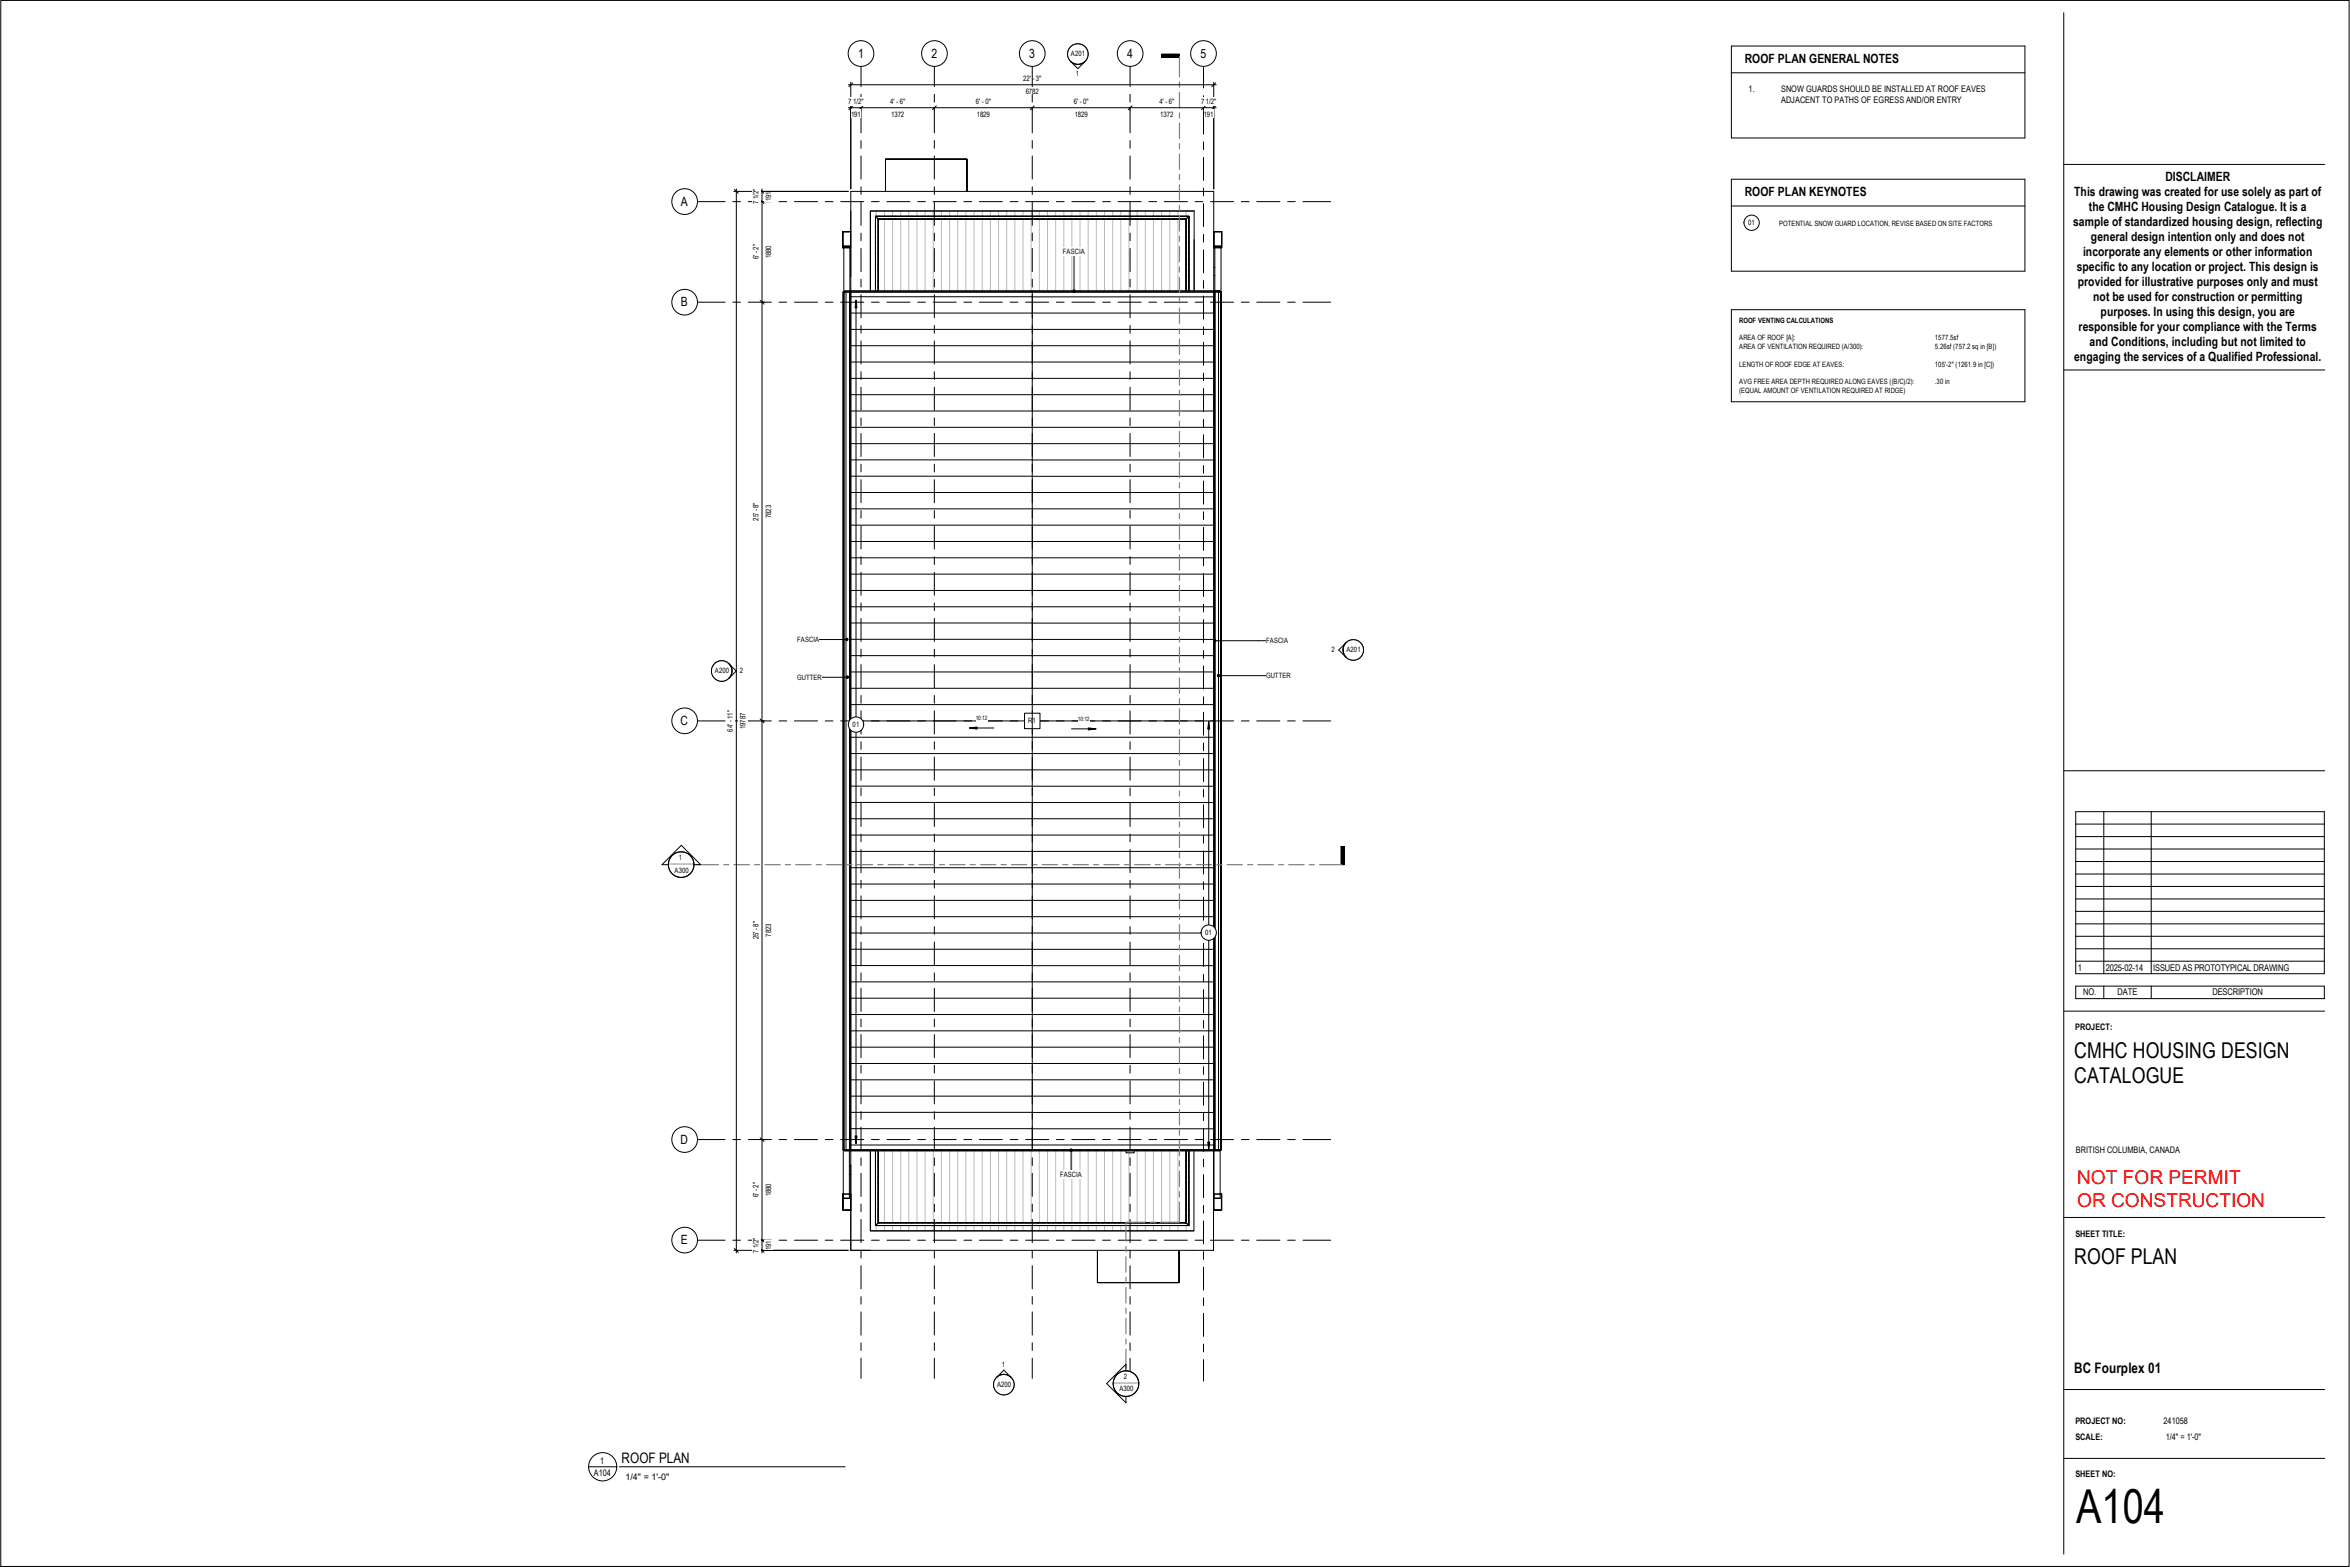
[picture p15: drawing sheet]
<svg xmlns="http://www.w3.org/2000/svg" width="914mm" height="610mm" viewBox="0 0 914 610" stroke-linecap="round" stroke-linejoin="round" font-family="sans-serif">
<defs><g id="words">
<text font-size="18.2" x="807.8" y="592.6">A104</text>
<g font-size="8.5">
<text x="807.1" y="411.5">CMHC HOUSING DESIGN</text>
<text x="807.1" y="421.2">CATALOGUE</text>
<text x="807.1" y="491.8">ROOF PLAN</text>
</g>
<g font-size="7.4" fill="#f00">
<text x="808.2" y="460.8">NOT FOR PERMIT</text>
<text x="808.2" y="469.7">OR CONSTRUCTION</text>
</g>
<g font-size="5.6">
<text x="807.1" y="534.2">BC Fourplex 01</text>
<text x="241.9" y="569.1">ROOF PLAN</text>
</g>
<g font-size="5">
<text x="842.6" y="70.6">DISCLAIMER</text>
<text x="807.1" y="76.4">This drawing was created for use solely as part of</text>
<text x="812.8" y="82.2">the CMHC Housing Design Catalogue. It is a</text>
<text x="806.7" y="88">sample of standardized housing design, reflecting</text>
<text x="813.6" y="93.9">general design intention only and does not</text>
<text x="810.5" y="99.7">incorporate any elements or other information</text>
<text x="808.1" y="105.5">specific to any location or project. This design is</text>
<text x="808.4" y="111.3">provided for illustrative purposes only and must</text>
<text x="814.5" y="117.1">not be used for construction or permitting</text>
<text x="817.4" y="122.9">purposes. In using this design, you are</text>
<text x="808.8" y="128.7">responsible for your compliance with the Terms</text>
<text x="813.1" y="134.5">and Conditions, including but not limited to</text>
<text x="807.1" y="140.4">engaging the services of a Qualified Professional.</text>
</g>
<g font-size="4.9">
<text x="333.9" y="22.4">1</text>
<text x="362.4" y="22.4">2</text>
<text x="400.5" y="22.4">3</text>
<text x="438.6" y="22.4">4</text>
<text x="467.1" y="22.4">5</text>
<text x="678.9" y="24.7">ROOF PLAN GENERAL NOTES</text>
<text x="678.9" y="76.3">ROOF PLAN KEYNOTES</text>
<text x="265" y="80.1">A</text>
<text x="265" y="119.2">B</text>
<text x="264.8" y="282.1">C</text>
<text x="264.8" y="445">D</text>
<text x="265" y="484.1">E</text>
</g>
<g font-size="3.6">
<text x="808.4" y="377.6">1</text>
<text x="819.4" y="377.6">2025-02-14</text>
<text x="837.8" y="377.6">ISSUED AS PROTOTYPICAL DRAWING</text>
<text x="810.6" y="387.3">NO.</text>
<text x="824" y="387.3">DATE</text>
<text x="860.9" y="387.3">DESCRIPTION</text>
</g>
<g font-size="3.5">
<text x="680.4" y="35.9">1.</text>
<text x="693.1" y="35.9">SNOW GUARDS SHOULD BE INSTALLED AT ROOF EAVES</text>
<text x="693.1" y="40">ADJACENT TO PATHS OF EGRESS AND/OR ENTRY</text>
<text x="807.5" y="400.7">PROJECT:</text>
<text x="807.8" y="448.4">BRITISH COLUMBIA, CANADA</text>
<text x="807.6" y="481">SHEET TITLE:</text>
<text x="807.6" y="553.9">PROJECT NO:</text>
<text x="841.9" y="553.9">241058</text>
<text x="807.6" y="560.4">SCALE:</text>
<text x="842.7" y="560.4">1/4&quot; = 1'-0&quot;</text>
<text x="233.5" y="569.7">1</text>
<text x="231.1" y="574.2">A104</text>
<text x="243.4" y="575.9">1/4&quot; = 1'-0&quot;</text>
<text x="807.6" y="574.7">SHEET NO:</text>
</g>
<g font-size="2.9">
<text x="398.1" y="31.6">22' - 3&quot;</text>
<text x="330.1" y="40.5">7 1/2&quot;</text>
<text x="346.4" y="40.5">4' - 6&quot;</text>
<text x="379.7" y="40.5">6' - 0&quot;</text>
<text x="399.1" y="36.4">6782</text>
<text x="417.8" y="40.5">6' - 0&quot;</text>
<text x="451.1" y="40.5">4' - 6&quot;</text>
<text x="467.3" y="40.5">7 1/2&quot;</text>
<text x="331.1" y="45.3">191</text>
<text x="346.8" y="45.3">1372</text>
<text x="380.1" y="45.3">1829</text>
<text x="418.2" y="45.3">1829</text>
<text x="451.5" y="45.3">1372</text>
<text x="468.4" y="45.3">191</text>
<text x="295.2" y="79.4" transform="rotate(-90 295.2 79.4)">7 1/2&quot;</text>
<text x="300" y="78.4" transform="rotate(-90 300 78.4)">191</text>
<text x="295.2" y="100.9" transform="rotate(-90 295.2 100.9)">6' - 2&quot;</text>
<text x="300" y="100.5" transform="rotate(-90 300 100.5)">1880</text>
<text x="295.2" y="202.6" transform="rotate(-90 295.2 202.6)">25' - 8&quot;</text>
<text x="300" y="201.5" transform="rotate(-90 300 201.5)">7823</text>
<text x="285.2" y="284.6" transform="rotate(-90 285.2 284.6)">64' - 11&quot;</text>
<text x="290" y="283.6" transform="rotate(-90 290 283.6)">19787</text>
<text x="295.2" y="365.5" transform="rotate(-90 295.2 365.5)">25' - 8&quot;</text>
<text x="300" y="364.4" transform="rotate(-90 300 364.4)">7823</text>
<text x="295.2" y="465.8" transform="rotate(-90 295.2 465.8)">6' - 2&quot;</text>
<text x="300" y="465.4" transform="rotate(-90 300 465.4)">1880</text>
<text x="295.2" y="487.4" transform="rotate(-90 295.2 487.4)">7 1/2&quot;</text>
<text x="300" y="486.3" transform="rotate(-90 300 486.3)">191</text>
</g>
<g font-size="2.8">
<text x="416.7" y="22">A201</text>
<text x="418.6" y="29.6">1</text>
<text x="680.2" y="87.5">01</text>
<text x="692.3" y="87.8">POTENTIAL SNOW GUARD LOCATION, REVISE BASED ON SITE FACTORS</text>
<text x="413.6" y="98.8">FASCIA</text>
<text x="676.7" y="125.5">ROOF VENTING CALCULATIONS</text>
<text x="676.7" y="132.3">AREA OF ROOF [A]:</text>
<text x="676.7" y="135.8">AREA OF VENTILATION REQUIRED (A/300):</text>
<text x="752.9" y="132.3">1577.5sf</text>
<text x="752.9" y="135.8">5.26sf (757.2 sq in [B])</text>
<text x="676.7" y="142.7">LENGTH OF ROOF EDGE AT EAVES:</text>
<text x="752.9" y="142.7">105'-</text>
<text x="758.1" y="142.7">2&quot; (1261.9 in [C])</text>
<text x="676.7" y="149.6">AVG FREE AREA DEPTH REQUIRED ALONG EAVES ((B/C)/2):</text>
<text x="752.9" y="149.6">.30 in</text>
<text x="676.7" y="153">(EQUAL AMOUNT OF VENTILATION REQUIRED AT RIDGE)</text>
<text x="310.2" y="249.7">FASCIA</text>
<text x="492.7" y="250.2">FASCIA</text>
<text x="518.2" y="253.8">2</text>
<text x="523.9" y="253.8">A201</text>
<text x="278.2" y="262">A200</text>
<text x="287.8" y="262">2</text>
<text x="492.7" y="263.8">GUTTER</text>
<text x="310.2" y="264.4">GUTTER</text>
<text x="400.1" y="281.3">R1</text>
<text x="331.8" y="282.8">01</text>
<text x="264.2" y="334.7">1</text>
<text x="262.5" y="339.4">A300</text>
<text x="468.9" y="363.7">01</text>
<text x="412.5" y="457.8">FASCIA</text>
<text x="389.8" y="531.9">1</text>
<text x="387.9" y="539.6">A200</text>
<text x="437.3" y="536.6">2</text>
<text x="435.6" y="541.3">A300</text>
</g>
<g font-size="2.3">
<text x="379.7" y="280.3">10:12</text>
<text x="419.4" y="280.6">10:12</text>
<text x="260" y="335.9">________</text>
<text x="433.1" y="537.8">________</text>
</g>
</g></defs>
<g fill="none" stroke="#000" stroke-width=".39">
<path d="M673.7 17.9h114.2v35.8h-114.2zM673.7 28.3h114.2M344.6 61.9h31.7v12.6v-12.6h-31.7v12.6zM673.7 69.7h114.2v35.8h-114.2zM328 90.2h3v6.1h-3zM328.3 95.8v.5h-.3v-6.1h3v6.1h-.3v-.5M328.3 95.8h2.4zM331 90.1h-3.1h3.1v6.3h-3.1v-6.3v6.3h.4v350.9M331 96.4h-.3v16.8M338.7 82.1h126h-126v31.1zM340.7 84.2h121.9h-121.9M340.7 85.9v.2"/>
<path d="M340.7 88v.2M340.7 90.1v.2M340.7 92.2v.2M340.7 94.4v.2M340.7 96.5v.2M340.7 98.6v.2M340.7 84.2l1 1M341.7 98.6h.1M341.7 96.5h.1M341.7 94.4v.2v-.2M341.7 92.2h.1M341.7 90.1h.1"/>
<path d="M341.7 88h.1M341.7 85.9v.2v-.2M341.7 85.2v28M341.7 85.2h119.8M342 84.2h.1M342.1 85.2h.1M344.1 84.2h.2M344.3 85.2h-.2h.2M346.2 84.2h.2M346.4 85.2h-.2h.2M348.4 84.2h.1M348.5 85.2h.1"/>
<path d="M350.5 84.2h.1M350.6 85.2h.1M352.6 84.2h.2M352.8 85.2h-.2h.2M354.7 84.2h.2M354.9 85.2h-.2h.2M356.9 84.2h.1M357 85.2h.1M359 84.2h.2M359.2 85.2h.1M361.1 84.2h.2M361.3 85.2h-.2h.2"/>
<path d="M363.2 84.2h.2M363.4 85.2h-.2h.2M365.4 84.2h.1M365.5 85.2h.1M367.5 84.2h.2M367.7 85.2h.1M369.6 84.2h.2M369.8 85.2h-.2h.2M371.7 84.2h.2M371.9 85.2h-.2h.2M373.9 84.2h.2M374.1 85.2h.1"/>
<path d="M376 84.2h.2M376.2 85.2h.1M378.1 84.2h.2M378.3 85.2h-.2h.2M380.2 84.2h.2M380.4 85.2h-.2h.2M382.4 84.2h.2M382.6 85.2h.1M384.5 84.2h.2M384.7 85.2h.1M386.6 84.2h.2M386.8 85.2h-.2h.2"/>
<path d="M388.7 84.2h.3M389 85.2h-.3h.3M390.9 84.2h.2M391.1 85.2h.1M393 84.2h.2M393.2 85.2h.1M395.1 84.2h.3M395.4 85.2h-.3h.3M397.3 84.2h.2M397.5 85.2h-.2h.2M399.4 84.2h.2M399.6 85.2h.1"/>
<path d="M401.5 84.2h.2M401.7 85.2h.1M403.6 84.2h.3M403.9 85.2h-.3h.3M405.8 84.2h.2M406 85.2h-.2h.2M407.9 84.2h.2M408.1 85.2h.1M410 84.2h.2M410.2 85.2h.1M412.2 84.2h.2M412.4 85.2h-.2h.2"/>
<path d="M414.3 84.2h.2M414.5 85.2h-.2h.2M416.4 84.2h.2M416.6 85.2h.1M418.5 84.2h.2M418.7 85.2h.1M420.7 84.2h.2M420.9 85.2h-.2h.2M422.8 84.2h.2M423 85.2h-.2h.2M424.9 84.2h.2M425.1 85.2h.1"/>
<path d="M427.1 84.2h.1M427.2 85.2h.1M429.2 84.2h.2M429.4 85.2h-.2h.2M431.3 84.2h.2M431.5 85.2h-.2h.2M433.5 84.2h.1M433.6 85.2h.1M435.6 84.2h.1M435.7 85.2h.1M437.7 84.2h.2M437.9 85.2h-.2h.2"/>
<path d="M439.8 84.2h.2M440 85.2h-.2h.2M442 84.2h.1M442.1 85.2h.1M444.1 84.2h.1M444.2 85.2h.1M446.2 84.2h.2M446.4 85.2h-.2h.2M448.3 84.2h.2M448.5 85.2h-.2h.2M450.5 84.2h.1M450.6 85.2h.1"/>
<path d="M452.6 84.2h.2M452.8 85.2h.1M454.7 84.2h.2M454.9 85.2h-.2h.2M456.8 84.2h.2M457 85.2h-.2h.2M459 84.2h.1M459.1 85.2h.1M461.1 84.2h.2M461.3 85.2h.1M461.5 86.1v-.2v.2M461.5 88.2h.1"/>
<path d="M461.5 90.3h.1M461.5 92.4h.1M461.5 94.6v-.2v.2M461.5 96.7h.1M461.5 98.8h.1M461.5 85.2v28M462.6 84.2v29v-29M462.6 85.9v.2M462.6 88v.2M462.6 90.1v.2M462.6 92.2v.2M462.6 94.4v.2"/>
<path d="M462.6 96.5v.2M462.6 98.6v.2M462.6 84.2l-1.1 1M464.7 82.1v31.1M472.3 90.1h3.1h-3.1v6.3h3.1v-6.3v6.3h-.3v17.2M472.3 96.4h.4v16.8M472.4 90.2h2.9v6.1h-2.9zM472.7 95.8v.5h-.3v-6.1h2.9v6.1h-.2v-.5M472.7 95.8h2.4zM673.7 80.1h114.2M328 113.6h.8zM328 113.6v333.7"/>
<path d="M328.4 113.6v333.7M329.2 113.6h1.5v333.7h-1.5zM330.6 113.6v333.7M331 113.6h70.7v333.7h-70.7zM331 115.4l141.3 .1M331 113.6v333.7h-.3M340.7 113.2v-29v29M340.7 100.8v.1M340.7 102.9v.2M340.7 105v.2M340.7 107.1v.2M340.7 109.3v.1"/>
<path d="M340.7 111.4v.2M341.7 111.4v.2v-.2M341.7 109.3h.1M341.7 107.1h.1M341.7 105h.1M341.7 102.9v.2v-.2M341.7 100.8h.1M461.5 100.9h.1M461.5 103.1v-.2v.2M461.5 105.2h.1M461.5 107.3h.1M461.5 109.4h.1"/>
<path d="M461.5 111.6v-.2v.2M462.6 100.8v.1M462.6 102.9v.2M462.6 105v.2M462.6 107.1v.2M462.6 109.3v.1M462.6 111.4v.2M472.3 113.2v-38.7h-141.3v38.7M472.3 113.6v333.7M472.3 104h.4M472.3 107.2h.4M472.7 113.2h2h-73v.4h70.6v333.7h-70.6h73v.4h-146.1h73.1v-.4h-73.1v.4"/>
<path d="M472.7 113.6h1.4v333.7h-1.4zM472.7 113.2h-144.1v.4h146.1v-.4M474.4 113.6h.8h-.7M474.9 113.6v333.7M475 113.6v333.7M475.2 113.6v333.7M331 121.8h141.3M331 128.1h141.3M331 134.5h141.3M673.7 120.5h114.2v35.8h-114.2zM331 140.8h141.3M331 147.2h141.3"/>
<path d="M331 153.5h141.3M331 159.9h141.3M331 166.2h141.3M331 172.6h141.3M331 178.9h70.7M401.7 178.9h70.6M331 185.3h70.7M331 191.6h141.3M331 198h141.3M401.7 185.3h70.6M331 204.3h141.3M331 210.7h141.3"/>
<path d="M331 217h141.3M331 223.4h141.3M331 229.7h141.3M331 236.1h141.3M331 242.4h70.7M331 248.7l141.3 .1M331 255.1h141.3M401.7 242.4h70.6M331 261.4h141.3M331 267.8h141.3M331 274.1h141.3M331 280.5h141.3"/>
<path d="M331 286.8h141.3M331 293.2h141.3M331 299.5h141.3M331 305.8l141.3 .1M331 312.2h141.3M331 318.5h141.3M331 324.9h141.3M331 331.2h141.3M331 337.6h141.3M331 343.9h141.3M331 350.3h141.3M331 356.6h141.3"/>
<path d="M331 363h141.3M331 369.3h70.7M331 375.6h70.7M401.7 375.7h70.6M401.7 369.3h70.6M331 382h141.3M331 388.3h141.3M331 394.7h141.3M331 401h141.3M331 407.4h141.3M331 413.7h141.3M331 420.1h141.3"/>
<path d="M331 426.4h141.3M331 432.7h70.7M331 439.1h141.3M401.7 432.8h70.6M328 447.3h.9zM328.1 447.3v18.9M330.5 456.9h.5M330.5 447.7v18.5M330.5 453.7h.5M331 445.4h141.3M331 447.7v38.7h141.2M340.7 447.7v29.1"/>
<path d="M341.7 449.5v-.2v.2M341.7 451.7v-.3v.3M341.7 453.8h.1M341.7 455.9h.1M341.7 458v-.2v.2M341.7 447.7v28M438.2 447.7v.8h3.1v-.8M461.5 460v.2v-.2M461.5 457.8v.2v-.2M461.5 455.7h.1M461.5 453.6h.1M461.5 451.4v.3v-.3"/>
<path d="M461.5 449.3v.2v-.2M461.5 447.7v28M462.6 447.7v29.1M464.6 447.7v31.1h-125.9v-31.1v31.1h125.9M472.2 447.7v38.7v-38.7M472.4 447.7v18.5M474.4 447.3h.8h-.7M474.8 447.3v18.9M328 464.6h3v6.1h-3zM328.1 464.5h3v6.3h-3.1v-6.3v6.3h3M328.1 466.2h2.4zM330.5 464.6h.5v6.1h-3l.1-6.1"/>
<path d="M330.5 464.5h.5M340.7 476.8h121.9M341.7 475.7h119.8M341.7 460.2v-.2v.2M341.7 462.3h.1M341.7 464.4h.1M341.7 466.5h.1M341.7 468.7v-.2v.2M341.7 470.8h.1M341.7 472.9h.1M341.7 475h.1M341.7 475.7l-1 1.1"/>
<path d="M342.1 475.7h.1M344.3 475.7h-.2h.2M346.4 475.7h-.2h.2M348.5 475.7h.1M350.6 475.7h.1M352.8 475.7h-.2h.2M354.9 475.7h-.2h.2M357 475.7h.1M359.2 475.7h.1M361.3 475.7h-.2h.2M363.4 475.7h-.2h.2M365.5 475.7h.1"/>
<path d="M367.7 475.7h.1M369.8 475.7h-.2h.2M371.9 475.7h-.2h.2M374.1 475.7h.1M376.2 475.7h.1M378.3 475.7h-.2h.2M380.4 475.7h-.2h.2M382.6 475.7h.1M384.7 475.7h.1M386.8 475.7h-.2h.2M389 475.7h-.3h.3M391.1 475.7h.1"/>
<path d="M393.2 475.7h.1M395.4 475.7h-.3h.3M397.5 475.7h-.2h.2M399.6 475.7h.1M401.7 475.7h.1M403.9 475.7h-.3h.3M406 475.7h-.2h.2M408.1 475.7h.1M410.2 475.7h.1M412.4 475.7h-.2h.2M414.5 475.7h-.2h.2M416.6 475.7h.1"/>
<path d="M418.7 475.7h.1M420.9 475.7h-.2h.2M423 475.7h-.2h.2M425.1 475.7h.1M427.2 475.7h.1M429.4 475.7h-.2h.2M431.5 475.7h-.2h.2M433.6 475.7h.1M435.7 475.7h.1M437.9 475.7h-.2h.2M440 475.7h-.2h.2M442.1 475.7h.1"/>
<path d="M444.2 475.7h.1M446.4 475.7h-.2h.2M448.5 475.7h-.2h.2M450.6 475.7h.1M452.8 475.7h.1M454.9 475.7h-.2h.2M457 475.7h-.2h.2M459.1 475.7h.1M461.3 475.7h.1M461.5 474.9h.1M461.5 472.7h.1M461.5 470.6h.1"/>
<path d="M461.5 468.5v.2v-.2M461.5 466.3h.1M461.5 464.2h.1M461.5 462.1h.1M461.5 475.7l1.1 1.1M472.3 464.6h3v6.1h-3zM472.4 466.2h2.4zM472.4 464.5h-.2v6.3h3.2v-6.3v6.3h-3.2v-6.3h3.2h-.6M474.8 464.6h.5v6.1h-3l.1-6.1M427 486.4v12.6h31.8v-12.6v12.6h-31.8z"/>
<circle cx="526.6" cy="252.8" r="4"/>
</g>
<g fill="none" stroke="#b9b9b9" stroke-width=".39">
<path d="M341 82.1v2.1M344.1 82.1v2.1M344.1 85.2v28M347.3 82.1v2.1M347.3 85.2v28M350.5 82.1v2.1M350.5 85.2v28M353.6 82.1v2.1M353.6 85.2v28M356.8 82.1v2.1M356.8 85.2v28M360 82.1v2.1"/>
<path d="M360 85.2v28M363.1 82.1v2.1M363.1 85.2v28M366.3 82.1v2.1M366.3 85.2v28M369.5 82.1v2.1M369.5 85.2v28M372.7 82.1v2.1M372.7 85.2v28M375.8 82.1v2.1M375.8 85.2v28M379 82.1v2.1"/>
<path d="M379 85.2v28M382.2 82.1v2.1M382.2 85.2v28M385.4 82.1v2.1M385.4 85.2v28M388.5 82.1v2.1M388.5 85.2v28M391.7 82.1v2.1M391.7 85.2v28M394.9 82.1v2.1M394.9 85.2v28M398.1 82.1v2.1"/>
<path d="M398.1 85.2v28M401.2 82.1v2.1M401.2 85.2v28M404.4 82.1v2.1M404.4 85.2v28M407.6 82.1v2.1M407.6 85.2v28M410.8 82.1v2.1M410.8 85.2v28M413.9 82.1v2.1M413.9 85.2v28M417.1 82.1v2.1"/>
<path d="M417.1 85.2v28M420.2 82.1v2.1M420.2 85.2v28M423.4 82.1v2.1M423.4 85.2v28M426.6 82.1v2.1M426.6 85.2v28M429.8 82.1v2.1M429.8 85.2v28M432.9 82.1v2.1M432.9 85.2v28M436.1 82.1v2.1"/>
<path d="M436.1 85.2v28M439.3 82.1v2.1M439.3 85.2v28M442.5 82.1v2.1M442.5 85.2v28M445.6 82.1v2.1M445.6 85.2v28M448.8 82.1v2.1M448.8 85.2v28M452 82.1v2.1M452 85.2v28M455.2 82.1v2.1"/>
<path d="M455.2 85.2v28M458.3 82.1v2.1M458.3 85.2v28M461.5 82.1v2.1M461.5 85.2v28M344.1 447.7v28M347.3 447.7v28M350.5 447.7v28M353.6 447.7v28M356.8 447.7v28M360 447.7v28M363.1 447.7v28"/>
<path d="M366.3 447.7v28M369.5 447.7v28M372.7 447.7v28M375.8 447.7v28M379 447.7v28M382.2 447.7v28M385.4 447.7v28M388.5 447.7v28M391.7 447.7v28M394.9 447.7v28M398.1 447.7v28M401.2 447.7v28"/>
<path d="M404.4 447.7v28M407.6 447.7v28M410.8 447.7v28M413.9 447.7v28M417.1 447.7v28M420.2 447.7v28M423.4 447.7v28M426.6 447.7v28M429.8 447.7v28M432.9 447.7v28M436.1 447.7v28M439.3 447.7v28"/>
<path d="M442.5 447.7v28M445.6 447.7v28M448.8 447.7v28M452 447.7v28M455.2 447.7v28M458.3 447.7v28M461.5 447.7v28M341 476.8v2M344.1 476.8v2M347.3 476.8v2M350.5 476.8v2M353.6 476.8v2"/>
<path d="M356.8 476.8v2M360 476.8v2M363.1 476.8v2M366.3 476.8v2M369.5 476.8v2M372.7 476.8v2M375.8 476.8v2M379 476.8v2M382.2 476.8v2M385.4 476.8v2M388.5 476.8v2M391.7 476.8v2"/>
<path d="M394.9 476.8v2M398.1 476.8v2M401.2 476.8v2M404.4 476.8v2M407.6 476.8v2M410.8 476.8v2M413.9 476.8v2M417.1 476.8v2M420.2 476.8v2M423.4 476.8v2M426.6 476.8v2M429.8 476.8v2"/>
<path d="M432.9 476.8v2M436.1 476.8v2M439.3 476.8v2M442.5 476.8v2M445.6 476.8v2M448.8 476.8v2M452 476.8v2M455.2 476.8v2M458.3 476.8v2M461.5 476.8v2"/>
</g>
<path d="M522.6 248.8h8v8h-8z" fill="#fff"/>
<circle cx="526.6" cy="252.9" r="4" fill="none" stroke="#000" stroke-width=".39"/>
<path d="M523.9 251.2h5.6v3.4h-5.6z" fill="#fff"/>
<path d="M523.7 255.6a4 4 0 0 1 0-5.6l-2.8 2.9 2.8 2.8" fill="none" stroke="#000" stroke-width=".39"/>
<path d="M518.2 251.2h1.3v3.4h-1.3z" fill="#fff"/>
<circle cx="419.4" cy="21" r="4" fill="none" stroke="#000" stroke-width=".39"/>
<path d="M415.4 17.1h8v7.9h-8z" fill="#fff"/>
<circle cx="419.4" cy="21" r="4" fill="none" stroke="#000" stroke-width=".39"/>
<path d="M416.7 19.3h5.6v3.5h-5.6z" fill="#fff"/>
<path d="M416.6 23.8a3.9 3.9 0 0 0 5.6 0l-2.8 2.9z" fill="none" stroke="#000" stroke-width=".39"/>
<path d="M418.6 27h1.3v3.4h-1.3z" fill="#fff"/>
<circle cx="390.6" cy="538.6" r="4" fill="none" stroke="#000" stroke-width=".39"/>
<path d="M386.6 534.7h8v7.9h-8z" fill="#fff"/>
<circle cx="390.6" cy="538.7" r="4" fill="none" stroke="#000" stroke-width=".39"/>
<path d="M387.9 537h5.6v3.4h-5.6z" fill="#fff"/>
<path d="M387.8 535.8a4 4 0 0 1 5.6 0M387.8 535.9l2.8-2.9 2.8 2.9" fill="none" stroke="#000" stroke-width=".39"/>
<path d="M389.8 529.3h1.4v3.4h-1.4z" fill="#fff"/>
<circle cx="280.8" cy="261" r="4" fill="none" stroke="#000" stroke-width=".39"/>
<path d="M276.8 257h8v8h-8z" fill="#fff"/>
<circle cx="280.8" cy="261" r="4" fill="none" stroke="#000" stroke-width=".39"/>
<path d="M278.2 259.3h5.5v3.5h-5.5z" fill="#fff"/>
<path d="M283.6 258.2a3.9 3.9 0 0 1 0 5.6M283.6 258.2l2.9 2.8-2.9 2.9" fill="none" stroke="#000" stroke-width=".39"/>
<path d="M287.8 259.4h1.3v3.4h-1.3z" fill="#fff"/>
<circle cx="335" cy="20.8" r="5" fill="none" stroke="#000" stroke-width=".39"/>
<path d="M333.9 17.9h2.2v5.8h-2.2z" fill="#fff"/>
<g fill="none" stroke="#000" stroke-width=".39">
<path d="M335 25.8v7.9M335 36.7v3M335 42.7v9M335 54.7v3M335 60.7v9M335 72.7v2.9M335 78.7v9M335 90.7v2.9M335 96.6v9.1M335 108.6v3M335 114.6v9.1M335 126.6v3"/>
<path d="M335 132.6v9M335 144.6v3M335 150.6v9M335 162.6v3M335 168.6v9M335 180.6v3M335 186.6v9M335 198.6v3M335 204.6v9M335 216.6v3M335 222.6v9M335 234.6v3"/>
<path d="M335 240.6v9M335 252.6v3M335 258.5v9M335 270.6v3M335 276.5v9M335 288.5v3M335 294.5v9M335 306.5v3M335 312.5v9M335 324.5v3M335 330.5v9M335 342.5v3"/>
<path d="M335 348.5v9M335 360.5v3M335 366.5v9M335 378.5v3M335 384.5v8.9M335 396.5v3M335 402.5v8.9M335 414.4v3M335 420.5v8.9M335 432.4v3M335 438.4v9M335 450.4v3"/>
<path d="M335 456.4v9M335 468.4v3M335 474.4v9M335 486.4v3M335 492.4v9M335 504.4v3M335 510.4v9M335 522.4v3M335 528.4v7.8"/>
<circle cx="363.6" cy="20.8" r="5"/>
</g>
<path d="M362.4 17.9h2.3v5.8h-2.3z" fill="#fff"/>
<g fill="none" stroke="#000" stroke-width=".39">
<path d="M363.6 25.8v7.9M363.6 36.7v3M363.6 42.7v9M363.6 54.7v3M363.6 60.7v9M363.6 72.7v2.9M363.6 78.7v9M363.6 90.7v2.9M363.6 96.6v9.1M363.6 108.6v3M363.6 114.6v9.1M363.6 126.6v3"/>
<path d="M363.6 132.6v9M363.6 144.6v3M363.6 150.6v9M363.6 162.6v3M363.6 168.6v9M363.6 180.6v3M363.6 186.6v9M363.6 198.6v3M363.6 204.6v9M363.6 216.6v3M363.6 222.6v9M363.6 234.6v3"/>
<path d="M363.6 240.6v9M363.6 252.6v3M363.6 258.5v9M363.6 270.6v3M363.6 276.5v9M363.6 288.5v3M363.6 294.5v9M363.6 306.5v3M363.6 312.5v9M363.6 324.5v3M363.6 330.5v9M363.6 342.5v3"/>
<path d="M363.6 348.5v9M363.6 360.5v3M363.6 366.5v9M363.6 378.5v3M363.6 384.5v8.9M363.6 396.5v3M363.6 402.5v8.9M363.6 414.4v3M363.6 420.5v8.9M363.6 432.4v3M363.6 438.4v9M363.6 450.4v3"/>
<path d="M363.6 456.4v9M363.6 468.4v3M363.6 474.4v9M363.6 486.4v3M363.6 492.4v9M363.6 504.4v3M363.6 510.4v9M363.6 522.4v3M363.6 528.4v7.8"/>
<circle cx="439.8" cy="20.8" r="5"/>
</g>
<path d="M438.6 17.9h2.2v5.8h-2.2z" fill="#fff"/>
<g fill="none" stroke="#000" stroke-width=".39">
<path d="M439.7 25.8v7.9M439.7 36.7v3M439.7 42.7v9M439.7 54.7v3M439.7 60.7v9M439.7 72.7v2.9M439.7 78.7v9M439.7 90.7v2.9M439.7 96.6v9.1M439.7 108.6v3M439.7 114.6v9.1M439.7 126.6v3"/>
<path d="M439.7 132.6v9M439.7 144.6v3M439.7 150.6v9M439.7 162.6v3M439.7 168.6v9M439.7 180.6v3M439.7 186.6v9M439.7 198.6v3M439.7 204.6v9M439.7 216.6v3M439.7 222.6v9M439.7 234.6v3"/>
<path d="M439.7 240.6v9M439.7 252.6v3M439.7 258.5v9M439.7 270.6v3M439.7 276.5v9M439.7 288.5v3M439.7 294.5v9M439.7 306.5v3M439.7 312.5v9M439.7 324.5v3M439.7 330.5v9M439.7 342.5v3"/>
<path d="M439.7 348.5v9M439.7 360.5v3M439.7 366.5v9M439.7 378.5v3M439.7 384.5v8.9M439.7 396.5v3M439.7 402.5v8.9M439.7 414.4v3M439.7 420.5v8.9M439.7 432.4v3M439.7 438.4v9M439.7 450.4v3"/>
<path d="M439.7 456.4v9M439.7 468.4v3M439.7 474.4v9M439.7 486.4v3M439.7 492.4v9M439.7 504.4v3M439.7 510.4v9M439.7 522.4v3M439.7 528.4v7.8"/>
<circle cx="468.3" cy="20.8" r="5"/>
</g>
<path d="M467.1 17.9h2.2v5.8h-2.2z" fill="#fff"/>
<g fill="none" stroke="#000" stroke-width=".39">
<path d="M468.3 25.8v8.4M468.3 37.2v3M468.3 43.2v9M468.3 55.2v3M468.3 61.2v9M468.3 73.2v3M468.3 79.2v9M468.3 91.2v3M468.3 97.2v9M468.3 109.2v3M468.3 115.1v9.1M468.3 127.2v3"/>
<path d="M468.3 133.1v9.1M468.3 145.2v2.9M468.3 151.1v9M468.3 163.2v2.9M468.3 169.1v9M468.3 181.1v3M468.3 187.1v9M468.3 199.1v3M468.3 205.1v9M468.3 217.1v3M468.3 223.1v9M468.3 235.1v3"/>
<path d="M468.3 241.1v9M468.3 253.1v3M468.3 259.1v9M468.3 271.1v3M468.3 277.1v8.9M468.3 289.1v3M468.3 295.1v8.9M468.3 307v3M468.3 313.1v8.9M468.3 325v3M468.3 331v9M468.3 343v3"/>
<path d="M468.3 349v9M468.3 361v3M468.3 367v9M468.3 379v3M468.3 385v9M468.3 397v3M468.3 403v9M468.3 415v3M468.3 421v9M468.3 432.9v3M468.3 439v8.9M468.3 450.9v3"/>
<path d="M468.3 456.9v9M468.3 468.9v3M468.3 474.9v9M468.3 486.9v3M468.3 492.9v9M468.3 504.9v3M468.3 510.9v9M468.3 522.9v3M468.3 528.9v8.4"/>
<circle cx="266.4" cy="78.4" r="5"/>
</g>
<path d="M265 75.5h2.7v5.8h-2.7z" fill="#fff"/>
<g fill="none" stroke="#000" stroke-width=".39">
<path d="M271.4 78.4h10.8M285.2 78.4h2.9M291.1 78.4h9M303.1 78.4h3M309.1 78.4h9M321.1 78.4h3M327.1 78.4h9M339.1 78.4h3M345.1 78.4h9M357.1 78.4h3M363.1 78.4h9M375.1 78.4h3"/>
<path d="M381.1 78.4h9M393.1 78.4h3M399.1 78.4h9M411.1 78.4h3M417.1 78.4h8.9M429 78.4h3.1M435.1 78.4h8.9M447 78.4h3M453 78.4h9M465 78.4h3M471 78.4h9M483 78.4h3"/>
<path d="M489 78.4h9M501 78.4h3M507 78.4h10.8"/>
<circle cx="266.4" cy="117.6" r="5"/>
</g>
<path d="M265 114.7h2.7v5.8h-2.7z" fill="#fff"/>
<g fill="none" stroke="#000" stroke-width=".39">
<path d="M271.4 117.6h10.8M285.2 117.6h2.9M291.1 117.6h9M303.1 117.6h3M309.1 117.6h9M321.1 117.6h3M327.1 117.6h9M339.1 117.6h3M345.1 117.6h9M357.1 117.6h3M363.1 117.6h9M375.1 117.6h3"/>
<path d="M381.1 117.6h9M393.1 117.6h3M399.1 117.6h9M411.1 117.6h3M417.1 117.6h8.9M429 117.6h3.1M435.1 117.6h8.9M447 117.6h3M453 117.6h9M465 117.6h3M471 117.6h9M483 117.6h3"/>
<path d="M489 117.6h9M501 117.6h3M507 117.6h10.8"/>
<circle cx="266.4" cy="280.4" r="5"/>
</g>
<path d="M264.8 277.5h2.9v5.8h-2.9z" fill="#fff"/>
<g fill="none" stroke="#000" stroke-width=".39">
<path d="M271.4 280.5h10.8M285.2 280.5h2.9M291.1 280.5h9M303.1 280.5h3M309.1 280.5h9M321.1 280.5h3M327.1 280.5h9M339.1 280.5h3M345.1 280.5h9M357.1 280.5h3M363.1 280.5h9M375.1 280.5h3"/>
<path d="M381.1 280.5h9M393.1 280.5h3M399.1 280.5h9M411.1 280.5h3M417.1 280.5h8.9M429 280.5h3.1M435.1 280.5h8.9M447 280.5h3M453 280.5h9M465 280.5h3M471 280.5h9M483 280.5h3"/>
<path d="M489 280.5h9M501 280.5h3M507 280.5h10.8"/>
<circle cx="266.4" cy="443.3" r="5"/>
</g>
<path d="M264.8 440.4h2.9v5.8h-2.9z" fill="#fff"/>
<g fill="none" stroke="#000" stroke-width=".39">
<path d="M271.4 443.3h10.8M285.2 443.3h2.9M291.1 443.3h9M303.1 443.3h3M309.1 443.3h9M321.1 443.3h3M327.1 443.3h9M339.1 443.3h3M345.1 443.3h9M357.1 443.3h3M363.1 443.3h9M375.1 443.3h3"/>
<path d="M381.1 443.3h9M393.1 443.3h3M399.1 443.3h9M411.1 443.3h3M417.1 443.3h8.9M429 443.3h3.1M435.1 443.3h8.9M447 443.3h3M453 443.3h9M465 443.3h3M471 443.3h9M483 443.3h3"/>
<path d="M489 443.3h9M501 443.3h3M507 443.3h10.8"/>
<circle cx="266.4" cy="482.4" r="5"/>
</g>
<path d="M265 479.6h2.7v5.8h-2.7z" fill="#fff"/>
<g fill="none" stroke="#000" stroke-width=".39">
<path d="M452 21h6.9v1.2h-6.9zM271.4 482.5h10.8M285.2 482.5h2.9M291.1 482.5h9M303.1 482.5h3M309.1 482.5h9M321.1 482.5h3M327.1 482.5h9M339.1 482.5h3M345.1 482.5h9M357.1 482.5h3M363.1 482.5h9"/>
<path d="M375.1 482.5h3M381.1 482.5h9M393.1 482.5h3M399.1 482.5h9M411.1 482.5h3M417.1 482.5h8.9M429 482.5h3.1M435.1 482.5h8.9M447 482.5h3M453 482.5h9M465 482.5h3M471 482.5h9"/>
<path d="M483 482.5h3M489 482.5h9M501 482.5h3M507 482.5h10.8"/>
</g>
<path d="M452 21h6.9v1.2h-6.9z" fill="#000"/>
<g fill="none" stroke="#7f7f7f" stroke-width=".47">
<path d="M458.9 22v7.9M458.9 31.9v2M458.9 35.9v6M458.9 43.9v2M458.9 47.9v6M458.9 55.9v2M458.9 59.9v6M458.9 67.9v1.9M458.9 71.9v6M458.9 79.9v2M458.9 83.9v6M458.9 91.9v2"/>
<path d="M458.9 95.8v6.1M458.9 103.8v2M458.9 107.9v5.9M458.9 115.8v2.1M458.9 119.8v6M458.9 127.8v2M458.9 131.8v6M458.9 139.8v2M458.9 143.8v6M458.9 151.8v2M458.9 155.8v6M458.9 163.8v2"/>
<path d="M458.9 167.8v6M458.9 175.8v2M458.9 179.8v6M458.9 187.8v2M458.9 191.8v6M458.9 199.8v2M458.9 203.8v6M458.9 211.8v2M458.9 215.8v6M458.9 223.8v2M458.9 227.8v6M458.9 235.8v1.9"/>
<path d="M458.9 239.8v5.9M458.9 247.7v2.1M458.9 251.8v6M458.9 259.8v1.9M458.9 263.7v6M458.9 271.7v2M458.9 275.7v6M458.9 283.7v2M458.9 287.7v6M458.9 295.7v2M458.9 299.7v6M458.9 307.7v2"/>
<path d="M458.9 311.7v6M458.9 319.7v2M458.9 323.7v6M458.9 331.7v2M458.9 335.7v6M458.9 343.7v2M458.9 347.7v6M458.9 355.7v2M458.9 359.7v6M458.9 367.7v2M458.9 371.7v6M458.9 379.7v2"/>
<path d="M458.9 383.7v6M458.9 391.7v2M458.9 395.6v6.1M458.9 403.6v2M458.9 407.7v5.9M458.9 415.6v2.1M458.9 419.7v5.9M458.9 427.7v1.9M458.9 431.6v6M458.9 439.6v2M458.9 443.6v6M458.9 451.6v2"/>
<path d="M458.9 455.6v6M445.5 475.5h-7.4v7.4M447.5 475.5h2M458.9 463.6v2M458.9 467.6v7.9h-7.4M438.1 484.9v2M438.1 488.9v6M438.1 496.9v2M438.1 500.9v6M438.1 508.9v2M438.1 512.9v6M438.1 520.9v2"/>
<path d="M438.1 524.9v7.4"/>
</g>
<path d="M433.1 533.3h10v9.9h-10z" fill="#fff"/>
<g fill="none" stroke="#000" stroke-width=".39">
<path d="M521.8 329.4h1.2v7h-1.2zM438.1 533.3v-2.6l-7.5 7.5 7.5 7.5v-2.4"/>
<circle cx="438.1" cy="538.3" r="5"/>
</g>
<path d="M521.8 329.4h1.2v7h-1.2z" fill="#000"/>
<g fill="none" stroke="#7f7f7f" stroke-width=".47">
<path d="M271 336.4h8.6M281.6 336.4h2M285.6 336.4h6M293.6 336.4h2M297.6 336.4h6M305.6 336.4h2M309.6 336.4h6M317.6 336.4h2M321.6 336.4h6M329.6 336.4h2M333.5 336.4h6.1M341.5 336.4h2.1"/>
<path d="M345.6 336.4h5.9M353.6 336.4h2M357.5 336.4h6.1M365.5 336.4h2M369.5 336.4h6M377.5 336.4h2M381.6 336.4h5.9M389.5 336.4h2M393.5 336.4h6M401.5 336.4h2M405.5 336.4h6M413.5 336.4h2"/>
<path d="M417.5 336.4h6M425.5 336.4h2M429.5 336.4h6M437.5 336.4h2M441.5 336.4h6M449.5 336.4h2M453.5 336.4h6M461.5 336.4h2M465.5 336.4h6M473.5 336.4h2M477.5 336.4h5.9M485.5 336.4h2"/>
<path d="M489.5 336.4h6M497.5 336.4h1.9M501.4 336.4h6M509.4 336.4h2M513.5 336.4h8.5"/>
</g>
<path d="M260.1 331.4h9.9v9.9h-9.9z" fill="#fff"/>
<g fill="none" stroke="#000" stroke-width=".39">
<path d="M260.1 336.4h-2.5l7.5-7.6 7.5 7.6h-2.6"/>
<circle cx="265" cy="336.4" r="5"/>
<circle cx="265.1" cy="336.3" r="5"/>
</g>
<path d="M398.7 277.5h6v6h-6z" fill="#fff"/>
<g fill="none" stroke="#000" stroke-width=".39">
<path d="M472.7 249.3h20M398.7 277.5h6v6h-6z"/>
<circle cx="472.7" cy="249.3" r=".5"/>
</g>
<circle cx="472.7" cy="249.3" r=".5" fill="#000"/>
<path d="M492.7 247.6h8.5v3.4h-8.5z" fill="#fff"/>
<circle cx="329.5" cy="248.8" r=".5" fill="#000"/>
<g fill="none" stroke="#000" stroke-width=".39">
<path d="M318.8 248.8h10.6"/>
<circle cx="329.5" cy="248.8" r=".5"/>
</g>
<path d="M310.2 247.1h8.5v3.4h-8.5z" fill="#fff"/>
<circle cx="416.8" cy="447.5" r=".5" fill="#000"/>
<g fill="none" stroke="#000" stroke-width=".39">
<path d="M416.8 447.5v7.7"/>
<circle cx="416.8" cy="447.5" r=".5"/>
</g>
<path d="M412.5 455.2h8.5v3.4h-8.5z" fill="#fff"/>
<circle cx="417.9" cy="113.3" r=".51" fill="#000"/>
<g fill="none" stroke="#000" stroke-width=".39">
<path d="M417.9 99.7v13.6"/>
<circle cx="417.9" cy="113.3" r=".51"/>
</g>
<g fill="#fff">
<path d="M413.6 96.2h8.5v3.5h-8.5z"/>
<path d="M379.7 278.3h4.5v2.5h-4.5z"/>
</g>
<path d="M377.2 283.2l3-.4v.8z" fill="#000"/>
<path d="M377.2 283.2l3-.4v.8zM377.2 283.2h9.5" fill="none" stroke="#000" stroke-width=".39"/>
<path d="M419.4 278.6h4.5v2.5h-4.5z" fill="#fff"/>
<g fill="#000">
<path d="M423.5 283.2l3 .3-3 .5z"/>
<circle cx="474.2" cy="262.8" r=".49"/>
</g>
<g fill="none" stroke="#000" stroke-width=".39">
<path d="M474.1 262.8h18.6M416.9 283.5h9.6M423.5 283.2l3 .3-3 .5z"/>
<circle cx="474.2" cy="262.8" r=".49"/>
</g>
<path d="M492.7 261.2h9.5v3.4h-9.5z" fill="#fff"/>
<circle cx="329.7" cy="263.4" r=".5" fill="#000"/>
<g fill="none" stroke="#000" stroke-width=".39">
<path d="M319.9 263.5h9.8"/>
<circle cx="329.7" cy="263.4" r=".5"/>
</g>
<path d="M310.2 261.7h9.6v3.5h-9.6z" fill="#fff"/>
<path d="M285.5 74.5h44.6M285.7 73.7l1.6 1.5M286.5 73.5v413.9M285.5 486.4h44.6M285.7 485.7l1.6 1.5" fill="none" stroke="#000" stroke-width=".39"/>
<g fill="#fff">
<path d="M287.3 277.3h3.4v6.4h-3.4z"/>
<path d="M282.5 276.3h3.4v8.4h-3.4z"/>
</g>
<g fill="none" stroke="#000" stroke-width=".39">
<path d="M295.5 74.5h34.6M295.8 73.7l1.5 1.5M295.8 77.7l.7 .7M296.5 78.4h1M296.5 73.5v413.9M296.5 78.4l.8 .8M295.8 116.8l1.5 1.5M296.5 117.6h1M295.8 279.7l.7 .8M296.5 280.5h1M296.5 280.5l.8 .7M295.8 442.6l1.5 1.5"/>
<path d="M296.5 443.3h1M295.5 486.4h34.6M295.8 481.7l.7 .8M295.8 485.7l1.5 1.5M296.5 482.5h1M296.5 482.5l.8 .7"/>
</g>
<g fill="#fff">
<path d="M297.3 482.5h3.4v3.9h-3.4z"/>
<path d="M292.5 481.5h3.4v5.9h-3.4z"/>
<path d="M297.3 460.3h3.4v5.2h-3.4z"/>
<path d="M292.5 460h3.4v5.9h-3.4z"/>
<path d="M297.3 359.3h3.4v5.1h-3.4z"/>
<path d="M292.5 358.4h3.4v7.1h-3.4z"/>
<path d="M297.3 196.5h3.4v5.1h-3.4z"/>
<path d="M292.5 195.5h3.4v7.1h-3.4z"/>
<path d="M297.3 95.5h3.4v5.1h-3.4z"/>
<path d="M292.5 95h3.4v6h-3.4z"/>
<path d="M297.3 74.5h3.4v3.9h-3.4z"/>
<path d="M292.5 73.5h3.4v6h-3.4z"/>
</g>
<path d="M330.1 33h143.1M331 32v41.5M331.8 32.3l-1.5 1.4M472.3 32v41.5M473 32.3l-1.5 1.4" fill="none" stroke="#000" stroke-width=".39"/>
<g fill="#fff">
<path d="M399.1 33.8h5.1v3.2h-5.1z"/>
<path d="M398.1 29h7.1v3.2h-7.1z"/>
</g>
<g fill="none" stroke="#000" stroke-width=".39">
<path d="M330.1 41.9h143.1M331 40.9v32.6M331.8 41.2l-1.5 1.5M335 41.9v1M335.8 41.2l-1.5 1.5M363.6 41.9v1M364.3 41.2l-1.5 1.5M401.7 41.9v1M402.4 41.2l-1.5 1.5M439.7 41.9v1M440.5 41.2l-1.5 1.5M468.3 41.9v1"/>
<path d="M469.1 41.2l-1.6 1.5M472.3 40.9v32.6M473 41.2l-1.5 1.5"/>
</g>
<g fill="#fff">
<path d="M331.1 42.7h3.8v3.3h-3.8z"/>
<path d="M330.1 37.9h5.9v3.2h-5.9z"/>
<path d="M346.8 42.7h5v3.3h-5z"/>
<path d="M346.4 37.9h5.9v3.2h-5.9z"/>
<path d="M380.1 42.7h5v3.3h-5z"/>
<path d="M379.7 37.9h5.9v3.2h-5.9z"/>
<path d="M418.2 42.7h5v3.3h-5z"/>
<path d="M417.8 37.9h5.9v3.2h-5.9z"/>
<path d="M451.5 42.7h5.1v3.3h-5.1z"/>
<path d="M451.1 37.9h5.9v3.2h-5.9z"/>
<path d="M468.4 42.7h3.8v3.3h-3.8z"/>
<path d="M467.3 37.9h5.9v3.2h-5.9z"/>
</g>
<circle cx="401.7" cy="20.8" r="5" fill="none" stroke="#000" stroke-width=".39"/>
<path d="M400.5 17.9h2.3v5.8h-2.3z" fill="#fff"/>
<g fill="none" stroke="#000" stroke-width=".39">
<path d="M401.7 25.8v7.9M401.7 36.7v3M401.7 42.7v9M401.7 54.7v3M401.7 60.7v9M401.7 72.7v2.9M401.7 78.7v9M401.7 90.7v2.9M401.7 96.6v9.1M333.1 116.8l.4 3h-.8zM333.1 116.8v162.1M401.7 108.6v3"/>
<path d="M401.7 114.6v9.1M401.7 126.6v3M401.7 132.6v9M401.7 144.6v3M401.7 150.6v9M401.7 162.6v3M401.7 168.6v9M401.7 180.6v3M401.7 186.6v9M401.7 198.6v3M401.7 204.6v9M401.7 216.6v3"/>
<path d="M401.7 222.6v9M401.7 234.6v3M401.7 240.6v9M401.7 252.6v3M401.7 258.5v9M401.7 270.6v3M401.7 276.5v9M333.1 284.9v160M401.7 288.5v3M401.7 294.5v9M401.7 306.5v3M401.7 312.5v9"/>
<path d="M401.7 324.5v3M401.7 330.5v9M401.7 342.5v3M401.7 348.5v9M401.7 360.5v3M401.7 366.5v9M401.7 378.5v3M401.7 384.5v8.9M401.7 396.5v3M401.7 402.5v8.9M401.7 414.4v3M401.7 420.5v8.9"/>
<path d="M401.7 432.4v3M401.7 438.4v9M332.7 441.9h.8l-.4 3zM401.7 450.4v3M401.7 456.4v9M401.7 468.4v3M401.7 474.4v9M401.7 486.4v3M401.7 492.4v9M401.7 504.4v3M401.7 510.4v9M401.7 522.4v3"/>
<path d="M401.7 528.4v7.8"/>
</g>
<path d="M333.1 116.8l.4 3h-.8zM332.7 441.9h.8l-.4 3z" fill="#000"/>
<path d="M330.1 278.9h6v5.9h-6z" fill="#fff"/>
<circle cx="333.1" cy="281.9" r="3" fill="none" stroke="#000" stroke-width=".39"/>
<path d="M331.8 280.2h2.6v3.4h-2.6z" fill="#fff"/>
<path d="M470.3 280.6l.4 3h-.8zM469.9 444.3h.8l-.4 3z" fill="#000"/>
<path d="M470.3 280.6l.4 3h-.8zM470.3 280.6v79.2M470.3 365.8v81.5M469.9 444.3h.8l-.4 3z" fill="none" stroke="#000" stroke-width=".39"/>
<path d="M467.3 359.8h6v6h-6z" fill="#fff"/>
<circle cx="470.3" cy="362.8" r="2.99" fill="none" stroke="#000" stroke-width=".39"/>
<g fill="#fff">
<path d="M468.9 361.1h2.7v3.4h-2.7z"/>
<path d="M678.9 20.2h60v5.8h-60z"/>
<path d="M678.9 71.8h47.4v5.8h-47.4z"/>
<path d="M678.6 83.7h6v5.9h-6z"/>
</g>
<circle cx="681.5" cy="86.7" r="2.99" fill="none" stroke="#000" stroke-width=".39"/>
<g fill="#fff">
<path d="M680.2 84.9h2.6v3.4h-2.6z"/>
<path d="M692.3 85.2h83v3.4h-83z"/>
</g>
<path d="M.3 .2h913.8v609.2h-913.8zM803 5v599.6M803 64h101.6M803 143.9h101.6M803 299.8h101.6M803 393.4h101.6M803 473.6h101.6M803 540.6h101.6M229 570.6h11a5.5 5.5 0 0 1-8 4.9 5.5 5.5 0 0 1-.7-9.3 5.5 5.5 0 0 1 8.6 3.5l.1 .9M241 570.6h87.8M803 567.4h101.6" fill="none" stroke="#000" stroke-width=".39"/>
<g fill="#fff">
<path d="M676.7 122.9h36.7v3.4h-36.7z"/>
<path d="M676.7 129.7h21.9v3.5h-21.9z"/>
<path d="M752.9 129.7h9.1v3.5h-9.1z"/>
<path d="M676.7 133.2h48.4v3.4h-48.4z"/>
<path d="M752.9 133.2h24.6v3.4h-24.6z"/>
<path d="M676.7 140h41v3.5h-41z"/>
<path d="M752.9 140h4.4v3.5h-4.4z"/>
<path d="M757.3 140h.8v3.5h-.8z"/>
<path d="M758.1 140h17.9v3.5h-17.9z"/>
<path d="M676.7 146.9h68.2v3.5h-68.2z"/>
<path d="M752.9 146.9h6.5v3.5h-6.5z"/>
<path d="M676.7 150.4h64.8v3.4h-64.8z"/>
</g>
<g fill="none" stroke="#000" stroke-width=".39">
<path d="M807.7 315.8h96.7v63h-96.7zM818.6 315.8v63M837.1 315.8v63M807.7 320.6h96.7M807.7 325.5h96.7M807.7 330.3h96.7M807.7 335.2h96.7M807.7 340h96.7M807.7 344.8h96.7M807.7 349.7h96.7M807.7 354.5h96.7M807.7 359.4h96.7"/>
<path d="M807.7 364.2h96.7M807.7 369.1h96.7M807.7 373.9h96.7M807.7 383.6h96.7v4.9h-96.7zM818.6 383.6v4.9M837.1 383.6v4.9"/>
</g>
<use href="#words"/>
</svg>
